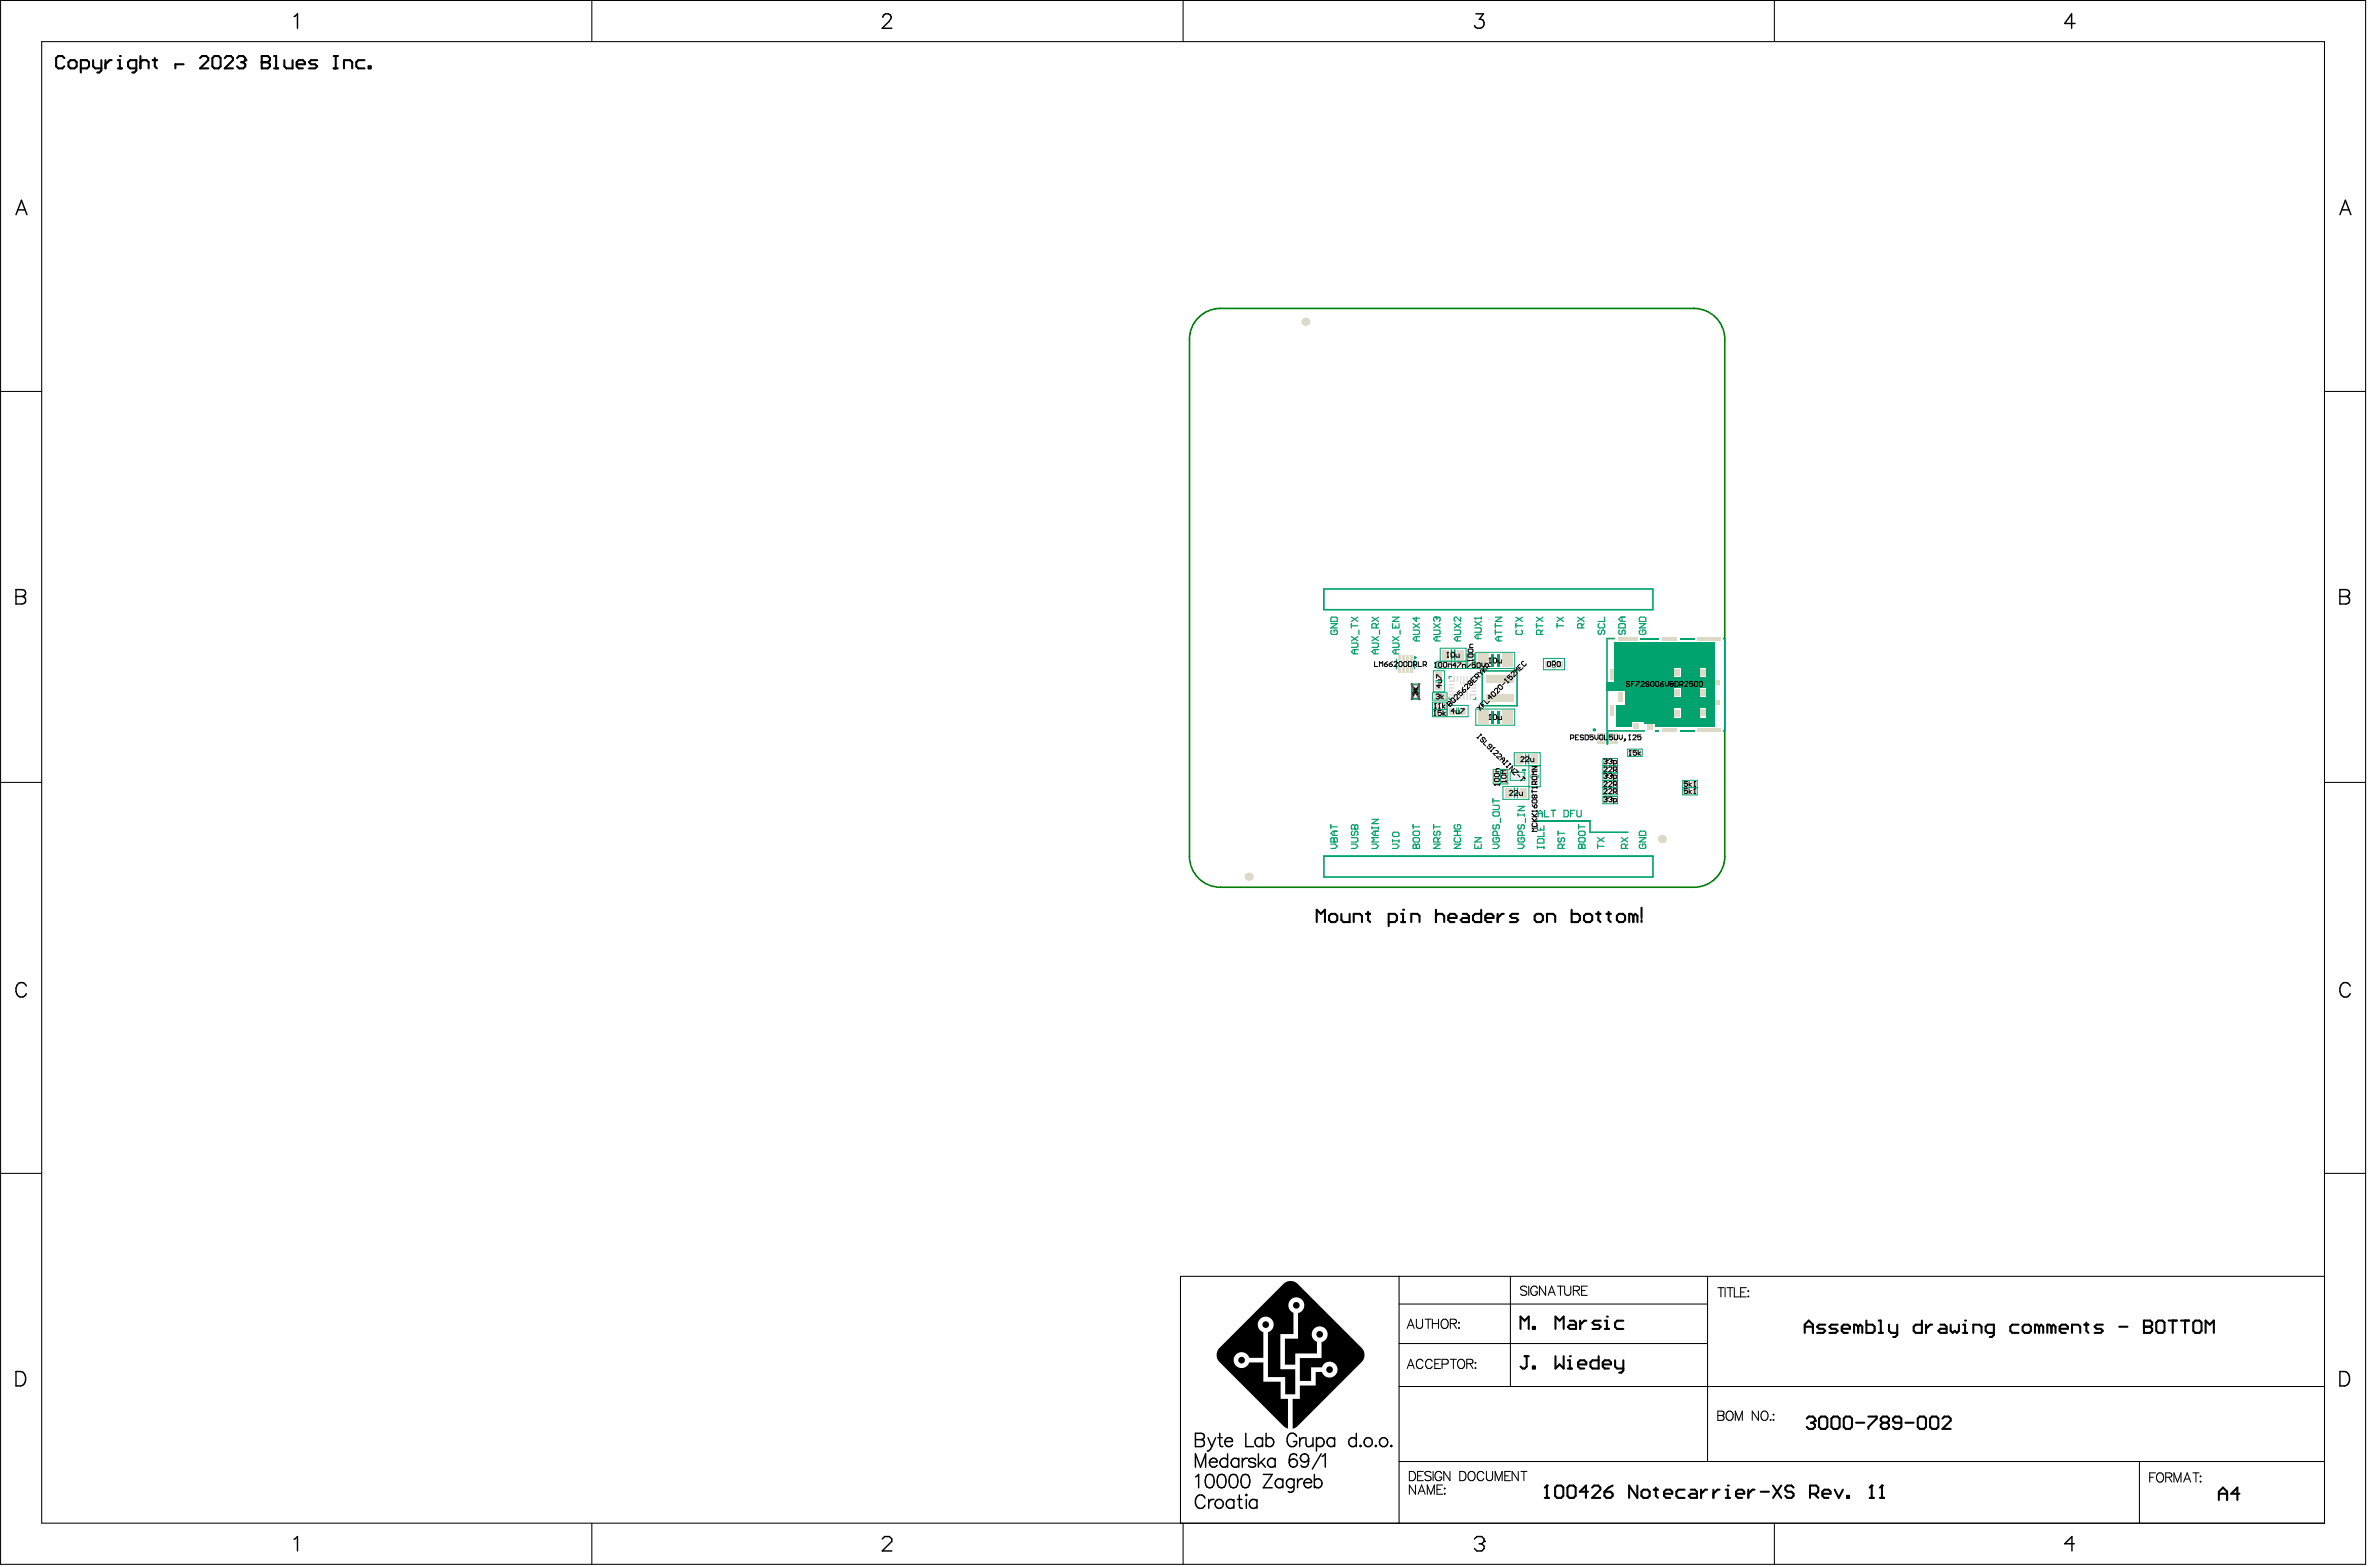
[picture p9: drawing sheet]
<svg xmlns="http://www.w3.org/2000/svg" width="487mm" height="322mm" viewBox="0 0 487 322" stroke-linecap="round" stroke-linejoin="round" font-family="sans-serif">
<path d="M246.4 65.3a6.3 6.3 0 0 1 4.5-1.9h97.4a6.3 6.3 0 0 1 6.3 6.3v106.3a6.3 6.3 0 0 1-6.3 6.4h-97.4a6.3 6.3 0 0 1-6.4-6.4v-106.3a6.3 6.3 0 0 1 1.9-4.4z" fill="none" stroke="#008000" stroke-width=".33"/>
<g fill="#000">
<path d="M263.9 263.9a2.07 2.07 0 0 1 2.8-.1l13.2 13.2a2.07 2.07 0 0 1 0 3l-13.1 13.1-1 .6v-6.2h1.4v-2.7h3.3v-2.8h1.3l.6 .8 .9 .4 .7-.2 .5-.3 .5-.9-.1-.8-.6-.8-.7-.3-.8 .1-.6 .4-.4 .7h-2.2v2.7h-2.4v-4.7h4.5v-3.2l.9-.7 .3-.9-.1-.8-.3-.4-.9-.5h-.5l-.7 .3-.4 .4-.3 .7 .2 1 .3 .4 .6 .4v2.4h-4.5v2.3h-2.1v-5.3h2.7v-5.3l.6-.3 .3-.3 .3-1.1a1.63 1.63 0 0 0-1.5-1.5 1.63 1.63 0 0 0-1.7 1.3l.2 1 .3 .5 .5 .3v4.4h-2.7v7.2h3.1v5.2h-2.1v-3.5h-3.5v-9.3l.8-.6 .4-.9-.4-1-.5-.5-.8-.2-.7 .2-.6 .5-.3 .7v.7l.3 .5 .8 .6v5.3h-2.9a1.63 1.63 0 0 0-2-1.1l-.7 .4-.3 .4-.2 .8 .1 .5 .2 .4 .6 .5 .8 .2 .5-.1a1.63 1.63 0 0 0 1-1.1h2.9v4h3.6v3.5h1.5v6.1l-.9-.5-13.2-13.1a2.06 2.06 0 0 1-.1-2.8z"/>
<circle cx="24.6" cy="11.5" r=".21"/>
<circle cx="50.4" cy="12.4" r=".21"/>
<circle cx="53.8" cy="12.8" r=".21"/>
<circle cx="255.3" cy="279.6" r=".68"/>
<circle cx="260.2" cy="272.3" r=".68"/>
<circle cx="266.5" cy="268.3" r=".68"/>
<circle cx="271.3" cy="274.3" r=".68"/>
<circle cx="322.7" cy="278.8" r=".21"/>
<circle cx="330.4" cy="270.6" r=".21"/>
<circle cx="273.3" cy="281.5" r=".68"/>
<circle cx="318" cy="305.3" r=".21"/>
<circle cx="355.2" cy="305.3" r=".21"/>
<circle cx="384.8" cy="305.3" r=".21"/>
<circle cx="386.9" cy="305.3" r=".21"/>
</g>
<g fill="none" stroke="#000" stroke-width=".21">
<path d="M.1 .1h486.2v321.4h-486.2zM121.7 .1v8.5M243.2 .1v8.5M364.8 .1v8.5M.1 80.5h8.5M477.9 80.5h8.4M.1 160.8h8.5M477.9 160.8h8.4M.1 241.2h8.5M477.9 241.2h8.4M287.6 262.3v50.8M287.6 276.2h63.5"/>
<path d="M287.6 268h63.3M289.3 273.1l.7-2 .7 2M289.6 272.4h.9M291.2 271.1v1.4a.64 .64 0 0 0 .6 .6 .64 .64 0 0 0 .7-.6v-1.4M292.6 279.8a.7 .7 0 0 0-.8-.4 .7 .7 0 0 0-.6 .7v.5a.7 .7 0 0 0 .6 .7 .7 .7 0 0 0 .8-.5M293 271.1h1.3M293.6 271.1v2M294.4 279.8a.7 .7 0 0 0-.8-.4 .7 .7 0 0 0-.5 .7v.5a.7 .7 0 0 0 .5 .7 .7 .7 0 0 0 .8-.5M294.5 271.1v2M294.5 272.1h1.2M295.7 271.1v2M296.2 279.4h-1.2v1.9h1.2"/>
<path d="M296.5 271.4a.7 .7 0 0 1 .8-.2 .7 .7 0 0 1 .4 .7v.4a.73 .73 0 0 1-.7 .8 .73 .73 0 0 1-.7-.8zM298.2 272.1l1.1-.1 .1-.3-.1-.4-.3-.2h-.8v2M298.2 279.4h1.2M298.8 272.1l.6 1M298.8 279.4v1.9M300 271.8v.2zM300 272.9v.2zM300 279.5a.91 .91 0 0 1 1.1 .4 .91 .91 0 0 1-.2 1.1 .7 .7 0 0 1-.8 .3 .7 .7 0 0 1-.4-.7v-.5zM310.5 262.3v22.7M313.9 264.6a.72 .72 0 0 0-.7-.3 .72 .72 0 0 0-.6 .5l.2 .3 .9 .3 .2 .6a.84 .84 0 0 1-1.3 0M314.3 264.4v1.9M316.1 264.8a.7 .7 0 0 0-.8-.5 .7 .7 0 0 0-.6 .8v.4a.68 .68 0 0 0 .7 .8 .68 .68 0 0 0 .7-.8h-.5"/>
<path d="M317.8 264.4v1.9l-1.3-1.9v1.9M318.3 266.3l.7-1.9 .7 1.9M318.6 265.6h.9M320.2 264.4h1.2M320.8 264.4v1.9M321.7 264.4v1.3a.64 .64 0 0 0 .6 .6 .64 .64 0 0 0 .6-.6v-1.3M323.5 265.3l1.1-.1 .1-.3-.1-.4-.3-.1h-.8v1.9M324.1 265.3l.6 1M325.2 265.3h.7M326.3 264.4h-1.1v1.9h1.1M351.1 262.3v38.1M353.2 264.7h1.2"/>
<path d="M353.8 264.7v1.9M354.7 264.7v1.9M355.1 264.7h1.2M355.7 264.7v1.9M356.6 264.7v1.9h1M357.9 265.6h.7M359 264.7h-1.1v1.9h1.1M359.3 265.4h.2zM359.4 266.4v.2zM477.9 262.3h-235.2v50.8h235.2v-304.5h-469.3v304.5h469.3M287.6 285h190.3M289.3 281.3l.7-1.9 .7 1.9"/>
<path d="M289.6 280.7h.9M295 280.3h.7M296.5 280.4h.8a.5 .5 0 0 0 .5-.5 .5 .5 0 0 0-.5-.5h-.8v1.9M301.6 280.3l1-.1 .2-.3-.1-.3-.3-.2h-.8v1.9M302.2 280.3l.6 1M303.3 280v.2zM303.3 281.1v.2zM353.2 290h.8l.3 .2 .1 .4-.4 .4a.5 .5 0 0 1 .5 .4 .5 .5 0 0 1-.5 .5h-.8zM353.2 291h.8M355.2 290.1a.91 .91 0 0 1 1.1 .4 .91 .91 0 0 1-.2 1.2 .7 .7 0 0 1-.8 .2 .7 .7 0 0 1-.4-.7l.1-.7zM356.8 291.9v-1.9l.7 1.9 .7-1.9v1.9M361.5 290v1.9l-1.3-1.9v1.9"/>
<path d="M362.4 290.1a.91 .91 0 0 1 1.1 .4 .91 .91 0 0 1-.2 1.2 .7 .7 0 0 1-.8 .2 .7 .7 0 0 1-.5-.7v-.4zM364 291.8v.1zM364.6 290.7v.2zM364.6 291.8v.1zM121.7 313.1v8.4M243.2 313.1v8.4M287.6 300.4h190.3M289.7 302.4h.7a1.02 1.02 0 0 1 .6 1 1.02 1.02 0 0 1-.6 .9h-.7zM291 305.2v1.9l-1.3-1.9v1.9M291.4 303.3h.8M291.5 307.1l.8-1.9 .7 1.9M291.8 306.5h.9"/>
<path d="M292.6 302.4h-1.2v1.9h1.2M293.4 307.1v-1.9l.8 1.9 .7-1.9v1.9M294.2 302.7a.72 .72 0 0 0-.7-.3 .72 .72 0 0 0-.6 .5l.2 .3 .9 .3 .2 .6a.83 .83 0 0 1-1.3 0M294.6 302.4v1.9M295.4 306.1h.8M296.4 302.9a.7 .7 0 0 0-.8-.5 .7 .7 0 0 0-.6 .8v.4a.68 .68 0 0 0 .7 .8 .68 .68 0 0 0 .7-.8h-.5M296.6 305.2h-1.2v1.9h1.2M297 305.9v.1zM297 307v.1zM298.1 302.4v1.9l-1.3-1.9v1.9M300.1 302.4h.6a1.02 1.02 0 0 1 .7 1 1.02 1.02 0 0 1-.7 .9h-.6zM302 302.7a.7 .7 0 0 1 .8-.2 .7 .7 0 0 1 .5 .7v.4a.73 .73 0 0 1-.8 .8 .73 .73 0 0 1-.7-.8z"/>
<path d="M305.1 302.9a.7 .7 0 0 0-.8-.5 .7 .7 0 0 0-.6 .8v.4a.7 .7 0 0 0 .6 .7 .7 .7 0 0 0 .8-.4M305.6 302.4v1.4a.64 .64 0 0 0 .6 .5 .64 .64 0 0 0 .7-.5v-1.4M307.4 304.3v-1.9l.7 1.9 .7-1.9v1.9M309.4 303.3h.7M310.6 302.4h-1.2v1.9h1.2M312.1 302.4v1.9l-1.2-1.9v1.9M312.7 302.4h1.2M313.3 302.4v1.9M364.8 313.1v8.4M439.8 300.4v12.7M442 303.6h.7M443.1 302.7h-1.1v1.9"/>
<path d="M443.7 302.8a.91 .91 0 0 1 1.1 .4 .91 .91 0 0 1-.2 1.2 .7 .7 0 0 1-.8 .2 .7 .7 0 0 1-.4-.7v-.7zM445.2 303.6l1.1-.1 .2-.2-.1-.4-.3-.2h-.9v1.9M445.9 303.6l.6 1M446.9 304.6v-1.9l.8 1.9 .7-1.9v1.9M448.9 304.6l.8-1.9 .7 1.9M449.2 304h.9M450.8 302.7h1.3M451.5 302.7v1.9M452.3 303.5h.2zM452.4 304.5v.1z"/>
</g>
<g fill="none" stroke="#000" stroke-width=".3">
<path d="M60.5 3.4l.7-.6v3M181.5 3.6a.74 .74 0 0 1 .6-.8h.5a.72 .72 0 0 1 .5 1.2l-1.7 1.8h1.9M303.4 2.8h1.6l-.9 1.2a.95 .95 0 0 1 1 1.1 .95 .95 0 0 1-1.3 .7l-.4-.1-.3-.5M426.6 4.8h-2.1l1.4-2v3M3.3 44.1l1.1-2.9 1.1 2.9M3.7 43.1h1.4M481.1 44.1l1.1-2.9 1.1 2.9M481.5 43.1h1.4M3.3 121.2h1.3l.4 .1a.68 .68 0 0 1 0 1.2l-.4 .1a.78 .78 0 0 1 .7 .8 .78 .78 0 0 1-.7 .7h-1.3zM3.3 122.6h1.3M481.1 121.2h1.2l.4 .1a.68 .68 0 0 1 0 1.2l-.4 .1a.78 .78 0 0 1 .8 .8 .78 .78 0 0 1-.8 .7h-1.2zM481.1 122.6h1.2"/>
<path d="M5.4 202.7a1.09 1.09 0 0 0-1.2-.7 1.09 1.09 0 0 0-.9 1.1 1.3 1.3 0 0 0 .3 1.4 1.3 1.3 0 0 0 1.4 .3l.4-.6M483.2 202.7a1.09 1.09 0 0 0-1.3-.7 1.09 1.09 0 0 0-.8 1.1 1.3 1.3 0 0 0 .2 1.4 1.3 1.3 0 0 0 1.4 .3l.5-.6M3.3 281.9h1a1.58 1.58 0 0 1 1 1.5 1.58 1.58 0 0 1-1 1.5h-1zM245.8 294.6l1.5 .1a.64 .64 0 0 1 0 1.1l-.4 .1a.72 .72 0 0 1 .7 .7 .72 .72 0 0 1-.7 .7h-1.1zM245.8 295.9h1.1M248.3 295.5l.8 1.8M249 299.9a.73 .73 0 0 1 .8-.1 .73 .73 0 0 1 .4 .7h-1.6zM249.1 297.3a1.06 1.06 0 0 1-.9 1M249.9 295.5l-.8 1.8M250.4 295.5h.9M250.8 294.6v2.2l.1 .4 .5 .1M251.8 296.3a.86 .86 0 0 0 .5 1 .86 .86 0 0 0 1.1-.3"/>
<path d="M252.2 295.6a.72 .72 0 0 1 .8 0 .72 .72 0 0 1 .4 .7h-1.6zM252.4 298.8v2.8M254.7 299.7v1.9M255.4 299.7v1.9M256.1 294.6v2.7h1.6M256.5 299.7a.88 .88 0 0 0-1.1 .8M258.7 298.8v2.8M259.6 295.9a.88 .88 0 0 0-1.3-.1 .88 .88 0 0 0 0 1.3 .88 .88 0 0 0 1.3-.1M259.6 295.5v1.8M260 299.7l-1.3 1.3M260.3 295.9a.88 .88 0 0 1 1.3-.1 .88 .88 0 0 1 0 1.3 .88 .88 0 0 1-1.3-.1M260.3 294.6v2.7"/>
<path d="M262.2 299.7v1.9M266.6 295.3a1.01 1.01 0 0 0-1.2-.7 1.01 1.01 0 0 0-.8 1 1.2 1.2 0 0 0 .3 1.4 1.2 1.2 0 0 0 1.3 .2l.4-.5v-.4h-.7M266.6 299.2a.81 .81 0 0 0-1.2-.2l-.2 .3-.2 1.4M267.2 295.5v1.8M268.2 295.5a.88 .88 0 0 0-1 .8M268.5 295.5l.1 1.7 .7 .1 .6-.5M269 299.7a1.39 1.39 0 0 1-.7 1.9l-.7-.2-.1-.2M269.9 295.5v1.8M270.7 295.9a.88 .88 0 0 1 1.2-.1 .88 .88 0 0 1 0 1.3 .88 .88 0 0 1-1.2-.1M270.7 295.5v2.8M271.6 298.8l-1.8 3.2M271.8 299.3l.7-.5v2.8"/>
<path d="M274.4 295.9a.88 .88 0 0 0-1.3-.1 .88 .88 0 0 0 0 1.3 .88 .88 0 0 0 1.3-.1M274.4 295.5v1.8M278.8 295.9a.88 .88 0 0 0-1.3-.1 .88 .88 0 0 0 0 1.3 .88 .88 0 0 0 1.3-.1M278.8 294.6v2.7M279.7 297.1l.1 .1-.1 .1-.1-.1zM282.9 297.1l.1 .1-.1 .1-.2-.1zM286 297.1l.2 .1-.2 .1-.1-.1zM481.1 281.9h.9a1.58 1.58 0 0 1 1.1 1.5 1.58 1.58 0 0 1-1.1 1.5h-.9zM60.5 316.4l.7-.6v3M181.4 316.3l.5-.5h1l.4 .5v.5l-1.9 2h1.9M245.8 301.6v-2.8l1 2.8 1.1-2.8v2.8M245.8 303.6l.6-.5v2.7"/>
<path d="M247.7 307.9a1.01 1.01 0 0 0-1.1-.6 1.01 1.01 0 0 0-.8 1 1.2 1.2 0 0 0 .2 1.3 1.2 1.2 0 0 0 1.3 .3l.4-.5M248.2 303.2a.89 .89 0 0 1 1.3 .4 2.27 2.27 0 0 1-.3 2.1 .89 .89 0 0 1-1.3-.4 2.27 2.27 0 0 1 .3-2.1zM248.5 308.2v1.8M248.6 300.5a.86 .86 0 0 0 .6 1 .86 .86 0 0 0 1-.3M249.5 308.2a.88 .88 0 0 0-1 .8M250.6 303.2a.89 .89 0 0 1 1.3 .4 2.27 2.27 0 0 1-.2 2.1 .89 .89 0 0 1-1.3-.4 2.27 2.27 0 0 1 .2-2.1zM252.4 300.1a.88 .88 0 0 0-1.3-.1 .88 .88 0 0 0 0 1.3 .88 .88 0 0 0 1.3-.1M253.1 303.2a.89 .89 0 0 1 1.3 .4 2.27 2.27 0 0 1-.3 2.1 .89 .89 0 0 1-1.3-.4 2.27 2.27 0 0 1 .3-2.1zM253.7 308.6a.88 .88 0 0 0-1.3-.1 .88 .88 0 0 0 0 1.3 .88 .88 0 0 0 1.3-.2M253.7 308.2v1.8M254.4 308.2h.9M254.7 300.1a.88 .88 0 0 0-1.3-.1 .88 .88 0 0 0 0 1.3 .88 .88 0 0 0 1.3-.1"/>
<path d="M254.8 307.3v2.2l.1 .4 .5 .1M255.5 303.2a.89 .89 0 0 1 1.3 .4 2.27 2.27 0 0 1-.2 2.1 .89 .89 0 0 1-1.4-.4 2.27 2.27 0 0 1 .3-2.1zM256.2 307.2l.2 .1-.2 .1-.1-.1zM256.2 308.2v1.8M258.1 300.1a.83 .83 0 0 0-1.4 0l.4 .4 .9 .3 .1 .4a.83 .83 0 0 1-1.4 0M258.4 308.6a.88 .88 0 0 0-1.3-.1 .88 .88 0 0 0 0 1.3 .88 .88 0 0 0 1.3-.2M258.4 308.2v1.8M259.2 300.5l1 1.1M259.7 303.1h1.9l-1.9 2.7h1.9M262.2 300.1a.88 .88 0 0 0-1.3-.1 .88 .88 0 0 0 0 1.3 .88 .88 0 0 0 1.3-.1M263.7 304.4a.88 .88 0 0 0-1.3-.2 .88 .88 0 0 0 0 1.3 .88 .88 0 0 0 1.3-.1M263.7 304v1.8"/>
<path d="M266 304.4a.88 .88 0 0 0-1.3-.2 .88 .88 0 0 0 0 1.3 .88 .88 0 0 0 1.3-.1M266 304v2.1a.72 .72 0 0 1-.4 .6 .72 .72 0 0 1-.7-.1M266.8 304v1.8M267.8 304a.88 .88 0 0 0-1 .8M268.1 304.8a.86 .86 0 0 0 .5 .9 .86 .86 0 0 0 1-.3M268.5 304.1a.72 .72 0 0 1 .8-.1 .72 .72 0 0 1 .3 .8h-1.5zM270.2 304.4a.88 .88 0 0 1 1.3-.2 .88 .88 0 0 1 0 1.3 .88 .88 0 0 1-1.3-.1M270.2 303.1v2.7M303.1 316.3l.5-.5h1l.5 .5v.5M304.1 317.3h.5M304.6 317.3l.5 .5v.5l-.5 .5h-1l-.5-.5M305.1 316.8h.1"/>
<path d="M305.1 316.8l-.5 .5M426.5 317.3h-2l1.5-1.5v3"/>
<circle cx="268.2" cy="299.7" r=".85"/>
<circle cx="281.2" cy="296.4" r=".91"/>
<circle cx="284.4" cy="296.4" r=".91"/>
<circle cx="250.6" cy="309.1" r=".91"/>
<circle cx="265.9" cy="300.7" r=".85"/>
</g>
<g fill="none" stroke="#000" stroke-width=".42">
<path d="M13.2 11.9l-.4-.4h-.8l-.5 .4v1.7l.5 .5h.8l.4-.5M14.5 12.4h.8l.5 .4v.8l-.5 .5h-.8l-.4-.5v-.8zM16.6 14.1h1.3l.4-.5v-.8l-.4-.4h-1.3v2.5M19.1 12.4v1.2l.5 .5h1.2M20.8 12.4v2.1l-.4 .4h-.4M21.7 12.4v1.7M23 12.4h-.5l-.8 .8M24.2 14.1h.9M24.2 12.4h.4v1.7M28 14.1h-1.2l-.5-.5v-.8l.5-.4h1.2v2.1l-.4 .4h-.4M28.9 12.8l.4-.4h.8l.5 .4v1.3M28.9 11.5v2.6"/>
<path d="M31.4 12.4h.9M31.8 11.9v1.7l.5 .5M37.7 13.2h-1.6v.9M41.1 11.9l.4-.4h.9l.4 .4v.5l-1.7 1.7h1.7M44.1 11.5h.8l.5 .4v1.7l-.5 .5h-.8l-.4-.5v-1.7zM46.2 11.9l.4-.4h.9l.4 .4v.5l-1.7 1.7h1.7M48.7 11.9l.5-.4h.8l.4 .4v.5l-.4 .4M49.6 12.8h.4M50 12.8l.4 .4v.4l-.4 .5h-.8l-.5-.5M53.8 11.5h1.3l.4 .4v.5l-.4 .4 .4 .4v.4l-.4 .5h-1.3zM53.8 12.8h1.3M56.3 11.5h.5v2.6"/>
<path d="M56.3 14.1h.9M58.5 12.4v1.2l.4 .5h1.2v-1.7M61 13.2h1.7v-.4l-.4-.4h-.9l-.4 .4v.8l.4 .5h.9M65.2 12.4h-1.2l-.5 .4 .5 .4h.8l.4 .4-.4 .5h-1.3M68.6 11.5h.8M68.6 14.1h.8M69 11.5v2.6M70.7 14.1v-1.7h1.3l.4 .4v1.3M74.9 12.4h-1.2l-.4 .4v.8l.4 .5h1.2M75.8 13.6h.4v.5h-.4zM312.6 273.2v-2.6l.8 .9 .9-.9v2.6M313.4 278.8h.9"/>
<path d="M313.9 278.8v2.1l-.5 .4h-.4l-.4-.4M315.1 272.7h.5v.5h-.5zM319.8 273.2v-2.6l.8 .9 .9-.9v2.6M319.8 278.8v2.5l.8-.9 .9 .9v-2.5M322.3 279.6h.4v1.7M322.7 271.5h.9l.4 .4v1.3h-1.3l-.4-.5 .4-.4h1.3M324.9 271.5v1.7M326.1 271.5h-.4l-.8 .8M328.7 278.8v2.5h-1.3l-.4-.4v-.9l.4-.4h1.3M329.1 271.5h-1.3l-.4 .4 .4 .4h.9l.4 .4-.4 .5h-1.3M329.9 273.2h.9M329.9 271.5h.5v1.7"/>
<path d="M332 279.6v1.3l.5 .4h1.2M333.7 271.5h-1.2l-.5 .4v.8l.5 .5h1.2M333.7 279.6v2.1l-.4 .4h-.4M315.1 280.9h.5v.4h-.5zM322.3 281.3h.9M324.4 280.4h1.7v-.4l-.4-.4h-.8l-.5 .4v.9l.5 .4h.8M329.5 280.4h1.7v-.4l-.4-.4h-.9l-.4 .4v.9l.4 .4h.9M317.6 307.9h.8M317.6 305.8l.4-.5v2.6M320.1 305.3h.9l.4 .5v1.7l-.4 .4h-.9l-.4-.4v-1.7zM322.7 305.3h.8l.4 .5v1.7l-.4 .4h-.8l-.5-.4v-1.7zM326.5 306.6h-1.7l1.2-1.3v2.6"/>
<path d="M327.3 305.8l.4-.5h.9l.4 .5v.4l-1.7 1.7h1.7M329.9 306.6h1.2l.4 .4v.5l-.4 .4h-.8l-.4-.4zM331.5 305.3l-.8 .5-.8 .8M336.6 305.3v2.6l-1.7-2.6v2.6M337.9 306.2h.8l.5 .4v.9l-.5 .4h-.8l-.4-.4v-.9zM340 306.2h.8M340.4 305.8v1.7l.4 .4M342.1 307h1.7v-.4l-.4-.4h-.9l-.4 .4v.9l.4 .4h.9M346.3 306.2h-1.2l-.5 .4v.9l.5 .4h1.2M347.6 306.2h.9l.4 .4v1.3h-1.3l-.4-.4 .4-.5h1.3M349.7 306.2v1.7M351 306.2h-.4l-.9 .8"/>
<path d="M352.3 306.2v1.7M353.5 306.2h-.4l-.8 .8M354.8 307.9h.8M354.8 306.2h.4v1.7M356.9 307h1.7v-.4l-.4-.4h-.9l-.4 .4v.9l.4 .4h.9M359.4 306.2v1.7M360.7 306.2h-.4l-.9 .8M362 306.6h1.7M364.5 305.3l1.7 2.6M366.2 305.3l-1.7 2.6M368.7 305.8l-.4-.5h-.8l-.5 .5v.4l.5 .4h.8l.4 .4v.5l-.4 .4h-.8l-.5-.4M372.1 307h1.3l.4-.4v-.8l-.4-.5h-1.3v2.6"/>
<path d="M373 307l.8 .9M374.7 307h1.6v-.4l-.4-.4h-.8l-.4 .4v.9l.4 .4h.8M377.2 306.2l.8 1.7 .9-1.7M379.7 307.5h.5v.4h-.5zM384.4 307.9h.8M384.4 305.8l.4-.5v2.6M386.5 307.9h.8M386.5 305.8l.4-.5v2.6M456.2 308.3v-1.7l.8-.8 .9 .8v1.7M456.2 307h1.7M460.4 307h-1.7l1.3-1.2v2.5"/>
</g>
<g fill="#dcd9c7">
<path d="M352.7 143.9h.9v1h-.9z" fill-rule="evenodd"/>
<path d="M352.7 139.9h.9v.9h-.9z" fill-rule="evenodd"/>
<path d="M347.9 160.7h.7v.9h-.7z" fill-rule="evenodd"/>
<path d="M346.2 160.7h.8v.9h-.8z" fill-rule="evenodd"/>
<path d="M336.6 154.3h.7v.9h-.7z" fill-rule="evenodd"/>
<path d="M334.9 154.3h.8v.9h-.8z" fill-rule="evenodd"/>
<path d="M331.5 164h.8v.9h-.8z" fill-rule="evenodd"/>
<path d="M331.5 160.7h.8v.9h-.8z" fill-rule="evenodd"/>
<path d="M331.5 157.7h.8v.9h-.8z" fill-rule="evenodd"/>
<path d="M331.5 156.2h.8v.9h-.8z" fill-rule="evenodd"/>
<path d="M331 151.5h1.6v.4h-1.6z" fill-rule="evenodd"/>
<path d="M331 150.7h1.6v.4h-1.6z" fill-rule="evenodd"/>
<path d="M328.3 151.5h1.6v.4h-1.6z" fill-rule="evenodd"/>
<path d="M328.3 150.7h1.6v.4h-1.6z" fill-rule="evenodd"/>
<path d="M317.7 135.9h1.2v1.2h-1.2z" fill-rule="evenodd"/>
<path d="M314.9 160.2h1.2v1.1h-1.2z" fill-rule="evenodd"/>
<path d="M314.9 157.8h1.2v1.1h-1.2z" fill-rule="evenodd"/>
</g>
<path d="M311 159.9h.1M311.7 159.9h.1M312.3 159.9h.1M313 159.9h.1" fill="none" stroke="#dcd9c7" stroke-width=".27"/>
<g fill="#dcd9c7">
<path d="M308.8 160.1h.9v.7h-.9z" fill-rule="evenodd"/>
<path d="M307.3 160.1h.9v.7h-.9z" fill-rule="evenodd"/>
<path d="M302.2 142.7h.2v1.1l-.2-.1z" fill-rule="evenodd"/>
<path d="M302.2 142.7h1.2l.1 .2h-1.3z" fill-rule="evenodd"/>
<path d="M302.6 140.6h.8l.1 .2-.9 .1z" fill-rule="evenodd"/>
<path d="M302.6 141.3h.8l.1 .2h-.9z" fill-rule="evenodd"/>
<path d="M302.5 142h.9l.1 .2h-.9z" fill-rule="evenodd"/>
<path d="M302.2 139.9h1.2l.1 .2h-1.3z" fill-rule="evenodd"/>
<path d="M302 136.4h.9v.7h-.9z" fill-rule="evenodd"/>
<path d="M302 134.7h.9v.8h-.9z" fill-rule="evenodd"/>
<path d="M297.9 142.7h1.1l.1 .2h-1.2z" fill-rule="evenodd"/>
<path d="M298.9 142.7h.2l-.1 1.1-.2-.1z" fill-rule="evenodd"/>
<path d="M299.5 142.9h.2v.9l-.2-.1z" fill-rule="evenodd"/>
<path d="M297.9 139.9h1.1l.1 .2h-1.2z" fill-rule="evenodd"/>
<path d="M297.9 142h.9v.2h-.9z" fill-rule="evenodd"/>
<path d="M297.9 141.3h.9v.2h-.9z" fill-rule="evenodd"/>
<path d="M297.9 140.6h.9v.2l-.9 .1z" fill-rule="evenodd"/>
<path d="M297.4 136.2h.7v.9h-.7z" fill-rule="evenodd"/>
<path d="M298.7 136.2h.8v.9h-.8z" fill-rule="evenodd"/>
<path d="M294.8 146.1h.7v.9h-.7z" fill-rule="evenodd"/>
<path d="M294.8 144.6h.7v.9h-.7z" fill-rule="evenodd"/>
<path d="M294.8 142.7h.7v.9h-.7z" fill-rule="evenodd"/>
<path d="M295.2 140.7h1.3v1.1h-1.3z" fill-rule="evenodd"/>
<path d="M295.7 136.2h.8v.9h-.8z" fill-rule="evenodd"/>
</g>
<path d="M290.6 142.6h.9v.8h-.9zM290.6 140.9h.9v.8h-.9z" fill="none" stroke="#dcd9c7" stroke-width=".21"/>
<g fill="#dcd9c7">
<path d="M288.3 137.2h.4v1h-.4z" fill-rule="evenodd"/>
<path d="M289.1 137.2h.5v1h-.5z" fill-rule="evenodd"/>
<path d="M287.5 137.2h.4v1h-.4z" fill-rule="evenodd"/>
<path d="M347.9 162.2h.7v.9h-.7z" fill-rule="evenodd"/>
<path d="M349.6 145.7h1v1.4h-1z" fill-rule="evenodd"/>
<path d="M349.6 141.7h1v1.4h-1z" fill-rule="evenodd"/>
<path d="M349.6 137.6h1v1.4h-1z" fill-rule="evenodd"/>
<path d="M346.2 162.2h.8v.9h-.8z" fill-rule="evenodd"/>
<path d="M338.7 148.9h1.1v1.1h-1.1z" fill-rule="evenodd"/>
<path d="M335.7 148.6h1.1v1.2h-1.1z" fill-rule="evenodd"/>
<path d="M331.5 162.2h.8v.9h-.8z" fill-rule="evenodd"/>
<path d="M331 152.4h1.6v.4h-1.6z" fill-rule="evenodd"/>
<path d="M331.5 159.2h.8v.9h-.8z" fill-rule="evenodd"/>
<path d="M331 144.9h.8v2.3h-.8z" fill-rule="evenodd"/>
<path d="M332.7 142.3h1v1.9h-1z" fill-rule="evenodd"/>
<path d="M331 137.6h.8v2.2h-.8z" fill-rule="evenodd"/>
<path d="M328.3 152.4h1.6v.4h-1.6z" fill-rule="evenodd"/>
<path d="M314.9 155.1h1.4v1.9h-1.4z" fill-rule="evenodd"/>
</g>
<path d="M311 159.2h.1M311.7 159.2h.1M312.3 159.2h.1M313 159.2h.1" fill="none" stroke="#dcd9c7" stroke-width=".27"/>
<g fill="#dcd9c7">
<path d="M311.7 155.1h1.4v1.9h-1.4z" fill-rule="evenodd"/>
<path d="M308.8 158.4h.9v.8h-.9z" fill-rule="evenodd"/>
<path d="M307.3 158.4h.9v.8h-.9z" fill-rule="evenodd"/>
<path d="M300.8 139.1h.3l-.1 1.5h-.2z" fill-rule="evenodd"/>
<path d="M301.5 139.1h.2v1.5h-.2z" fill-rule="evenodd"/>
<path d="M301.5 142.2h.2v1.6l-.2-.1z" fill-rule="evenodd"/>
<path d="M300.8 142.2h.3l-.1 1.6-.2-.1z" fill-rule="evenodd"/>
<path d="M302.2 139l.2 .1v1h-.2z" fill-rule="evenodd"/>
<path d="M298.9 139l.2 .1-.1 1h-.2z" fill-rule="evenodd"/>
<path d="M299.5 139.1h.2v.9l-.2-.1z" fill-rule="evenodd"/>
<path d="M297.9 145.5h1.1v1.3h-1.1z" fill-rule="evenodd"/>
<path d="M295.2 138.2h1.3v1.2h-1.3z" fill-rule="evenodd"/>
<path d="M288.3 134.7h.4v1.1h-.4z" fill-rule="evenodd"/>
<path d="M289.1 134.7h.5v1.1h-.5z" fill-rule="evenodd"/>
<path d="M287.5 134.7h.4v1.1h-.4z" fill-rule="evenodd"/>
<path d="M341.7 149.7h3v.7h-3z" fill-rule="evenodd"/>
<path d="M341.7 131.1h3v.6h-3z" fill-rule="evenodd"/>
<path d="M329.8 164h.8v.9h-.8z" fill-rule="evenodd"/>
<path d="M329.8 160.7h.8v.9h-.8z" fill-rule="evenodd"/>
<path d="M329.8 157.7h.8v.9h-.8z" fill-rule="evenodd"/>
<path d="M329.8 156.2h.8v.9h-.8z" fill-rule="evenodd"/>
<path d="M332.7 131.1h3.9v.6h-3.9z" fill-rule="evenodd"/>
<path d="M320.1 135.9h1.2v1.2h-1.2z" fill-rule="evenodd"/>
<path d="M303.8 146h2.2v2.8h-2.2z" fill-rule="evenodd"/>
<path d="M308.8 146h2.2v2.8h-2.2z" fill-rule="evenodd"/>
<path d="M300.2 142.9h.2v.9l-.2-.1z" fill-rule="evenodd"/>
<path d="M305.5 142.7h5.6v1.5h-5.6z" fill-rule="evenodd"/>
<path d="M300.4 136.2h.7v.9h-.7z" fill-rule="evenodd"/>
<path d="M296.5 146.1h.7v.9h-.7z" fill-rule="evenodd"/>
<path d="M296.5 144.6h.7v.9h-.7z" fill-rule="evenodd"/>
<path d="M296.5 142.7h.7v.9h-.7z" fill-rule="evenodd"/>
<path d="M290 137.2h.4v1h-.4z" fill-rule="evenodd"/>
<path d="M344.3 141.7h1.1v1.4h-1.1z" fill-rule="evenodd"/>
<path d="M344.3 137.4h1.1v1.5h-1.1z" fill-rule="evenodd"/>
<path d="M329.8 162.2h.8v.9h-.8z" fill-rule="evenodd"/>
<path d="M329.8 159.2h.8v.9h-.8z" fill-rule="evenodd"/>
<path d="M312.5 162h1.4v1.9h-1.4z" fill-rule="evenodd"/>
<path d="M309.4 162h1.4v1.9h-1.4z" fill-rule="evenodd"/>
<path d="M300.2 139l.2 .1v1.5h-.2z" fill-rule="evenodd"/>
<path d="M308.8 134.4h2.2v2.7h-2.2z" fill-rule="evenodd"/>
<path d="M303.8 134.4h2.2v2.7h-2.2z" fill-rule="evenodd"/>
<path d="M300.3 145.5h1.2v1.3h-1.2z" fill-rule="evenodd"/>
<path d="M305.5 138.7h5.6v1.6h-5.6z" fill-rule="evenodd"/>
<path d="M290 134.7h.4v1.1h-.4z" fill-rule="evenodd"/>
<path d="M344.3 145.9h1.1v1.4h-1.1z" fill-rule="evenodd"/>
<path d="M299.6 133.6h1.4v1.9h-1.4z" fill-rule="evenodd"/>
<path d="M296.5 133.6h1.4v1.9h-1.4z" fill-rule="evenodd"/>
<path d="M348.9 149.7h4.7v.7h-4.7z" fill-rule="evenodd"/>
<path d="M348.9 131.1h4.7v.6h-4.7z" fill-rule="evenodd"/>
</g>
<g fill="#dcd9c7">
<circle cx="341.7" cy="172.5" r=".83"/>
<circle cx="268.4" cy="66.1" r=".83"/>
<circle cx="256.7" cy="180.2" r=".83"/>
</g>
<g fill="#00a36e">
<path d="M313.1 158.7h.4v.4z"/>
<path d="M338 132h2.6v16.6h-2.6z"/>
<path d="M340.4 150.1h.6v.3h-.6z"/>
</g>
<path d="M345.4 150.2h3" fill="none" stroke="#00a36e" stroke-width=".33"/>
<g fill="#00a36e">
<path d="M340.3 143.4h12.2v2.1h-12.2z"/>
<path d="M340.3 139.3h12.2v2.1h-12.2z"/>
</g>
<path d="M345.4 131.2h3" fill="none" stroke="#00a36e" stroke-width=".33"/>
<g fill="#00a36e">
<path d="M330.2 140.2h3.8v1.8h-3.8z"/>
<path d="M340.3 147.6h12.2v1.8h-12.2z"/>
<path d="M326.7 168.5h.3v2.4h7.8v.3h-8.1z"/>
<path d="M354.2 131.1h.6v19.3h-.6v-.3h.2v-18.7h-.2z"/>
<path d="M340.2 132h12.3v5.2h-12.3z"/>
<path d="M340.3 132h3.7v17.4h-3.7z"/>
<path d="M345.6 132h3.8v17.4h-3.8z"/>
<path d="M350.9 132h1.6v17.4h-1.6z"/>
<path d="M332.2 144.9h3.3v4.5h-3.3z"/>
<path d="M332 132h2.5v10h-2.5z"/>
<path d="M334 132h4.3v16.3h-4.3z"/>
<path d="M330.2 131.1h1.8v.3h-1.5v18.7h7.7v.3h-8z"/>
</g>
<path d="M272.2 121.1h67.5l.1 4.2h-67.6zM298.4 133.6v2M299.1 133.6v2M304.7 137.9h7.2v7.2h-7.2zM337.2 131.2h3.8M272.2 176h67.6v4.2l-67.6 .1zM315.9 168.7h11.1" fill="none" stroke="#00a36e" stroke-width=".33"/>
<g fill="none" stroke="#00a36e" stroke-width=".21">
<path d="M294.7 137.9h2.3v4.3h-2.3zM295.2 139.9h1.3M296.1 135.9v-2.7h5.3v4.2h-6v-1.5h6M298.4 139.1h-.5v.4M298.4 135.9v1.5M301.7 134.4h1.5v3h-1.5zM302.9 139.1h.5v.4M303.4 134.1h8v3.3h-8zM317.3 135.3h4.3v2.4h-4.3zM319.2 137.2h.5M319.2 135.7h.5M290.2 143.6l1.6 .1h-1.5z"/>
<path d="M290.2 140.6l1.6 .1h-1.5zM290.2 140.6l.1 .1v3zM291.7 140.6l.1 .1v3zM294.5 142.4h3v1.5h-3zM294.5 145.8h3M295.2 140.2h1.3M297.5 145h4.3v2.3h-7.3v-3h3v3M297.9 143.3v.4h.5M299.5 145.5v1.3M299.8 145.5v1.3M303.4 143.3v.4h-.5M303.4 145.7h8v3.4h-8z"/>
<path d="M307 158.1h3v3h-3zM308.5 158.1v3M310.5 158.7h3v1.7h-3zM314.3 157.4v6.9h-5.3v-2.7h5.3M314.7 159.3v.5M316.2 159.3v.5M316.6 157.4h-5.3v-2.7h5.3v7h-2.3M329.5 157.4h3M329.5 158.9h3M329.5 155.9h3v7.5h-3zM334.6 154h3v1.5h-3zM329.5 161.9h3"/>
<path d="M329.5 160.4h3M329.5 163.7h3v1.5h-3zM345.9 161.9h3M345.9 160.4h3v3h-3z"/>
</g>
<path d="M287.1 135.5v2M290.8 135.7v1.8M313.6 155.1v2M314.3 155.1v2M311.3 162v2M312 162v2" fill="none" stroke="#00a36e" stroke-width=".25"/>
<path d="M330.5 150.6v2.3" fill="none" stroke="#00a36e" stroke-width=".5"/>
<g fill="#00a36e">
<path d="M313 158.1h.6v.4h-.6z" fill-rule="evenodd"/>
<path d="M307.7 146.1h.5v2.6h-.5z" fill-rule="evenodd"/>
<path d="M307.7 134.4h.5v2.7h-.5z" fill-rule="evenodd"/>
<path d="M306.6 146.1h.5v2.6h-.5z" fill-rule="evenodd"/>
<path d="M306.6 134.4h.5v2.7h-.5z" fill-rule="evenodd"/>
</g>
<g fill="none" stroke="#00a36e" stroke-width=".25">
<path d="M273.6 128.2h1.3l-1.3 .9h1.3M273.8 129.5l-.2 .2v.5l.2 .2h.9l.2-.2v-.5l-.2-.2h-.4v.5M273.8 126.8h.9l.2 .3v.6h-1.3v-.6zM277.8 128.6h1.4M277.8 132.2h1.1l.3 .2v.4l-.3 .3h-1.1M277.8 128.2v.9M277.8 130.8l1.4 .9M277.8 126.8l1.4 .9M278.5 133.5v.9M279.2 133.5h-.9l-.5 .5 .5 .4h.9M279.2 130.8l-1.4 .9M279.2 126.8l-1.4 .9"/>
<path d="M279.4 129.5v.9M282.1 132.2h1.1l.2 .2v.4l-.2 .3h-1.1M282.1 130.8l1.3 .9M282.1 126.8l1.3 .9M282.7 133.5v.9M282.9 129.1v-.7l-.2-.2h-.4l-.2 .2v.7h1.3M283.4 133.5h-.9l-.4 .5 .4 .4h.9M283.4 130.8l-1.3 .9M283.4 128.2l-.5 .4M283.4 126.8l-1.3 .9M283.6 129.5v.9M286.3 128.2v.9h1.3v-.9"/>
<path d="M286.3 126.8h1.3l-1.3 .9h1.3M286.3 132.2h1.1l.2 .2v.4l-.2 .3h-1.1M286.3 130.8l1.3 .9M286.9 128.6v.5M286.9 133.5v.9M287.6 133.5h-.9l-.4 .5 .4 .4h.9M287.6 130.8l-1.3 .9M287.8 129.5v.9M290.5 129.5h1.1l.2 .2v.5l-.2 .2h-1.1M290.5 128.2l1.3 .9M291.2 126.8v.9l-.7-.6h1.3M291.2 130.8v.9"/>
<path d="M291.8 130.8h-.8l-.5 .5 .5 .4h.8M291.8 128.2l-1.3 .9M294.7 129.5h1.1l.3 .2v.5l-.3 .2h-1.1M294.7 128.2l1.4 .9M295.2 126.8h.1M295.2 126.8l-.5 .3v.4l.3 .2M295.2 126.8l.2 .3M295.4 127.1l.2-.3 .5 .3v.4l-.3 .2M295.4 127.1v.2M295.4 130.8v.9M296.1 130.8h-.9l-.5 .5 .5 .4h.9M296.1 128.2l-1.4 .9"/>
<path d="M299 129.5h1.1l.2 .2v.5l-.2 .2h-1.1M299 128.2l1.3 .9M299.6 130.8v.9M300.3 130.8h-.9l-.4 .5 .4 .4h.9M300.3 126.8v.9l-.9-.9-.4 .3v.4l.2 .2M300.3 128.2l-1.3 .9M303.2 127.1h.1M303.2 129.1h1.1l.2 .2v.4l-.2 .3h-1.1M303.2 127.1h1.3M303.2 127.7l1.3 .9M303.2 127.1l.2 .2M303.9 130.4v.9"/>
<path d="M304.5 130.4h-.9l-.4 .4 .4 .5h.9M304.5 126.8v.5M304.5 127.7l-1.3 .9M307.4 126.8h1.4l-1.4 .9h1.4M307.4 128.6h1.4M307.4 128.2v.9M307.4 129.5v.9M307.4 130h1.4M308.1 130.8v.9M308.8 130.8h-.9l-.5 .5 .5 .4h.9M311.7 128.2v.9M311.7 128.6h1.3"/>
<path d="M311.7 126.8l1.3 .9M311.9 129.5l-.2 .2v.5l.2 .2h.9l.2-.2v-.5l-.2-.2M313 126.8l-1.3 .9M315.9 128.6h1.3M315.9 128.2v.9M315.9 126.8l1.3 .9M316.8 130.4v-.7l-.3-.2h-.4l-.2 .2v.7h1.3M317.2 129.5l-.4 .5M317.2 126.8l-1.3 .9M320.1 128.6h1.3M320.1 128.2v.9M320.1 126.8l1.3 .9"/>
<path d="M321.4 126.8l-1.3 .9M324.3 126.8l1.4 .9M325.2 129.1v-.7l-.2-.2h-.4l-.3 .2v.7h1.4M325.7 128.2l-.5 .4M325.7 126.8l-1.4 .9M328.8 129.5l-.2 .2v.5l.2 .2 .4-.2v-.5l.3-.2 .4 .2v.5l-.2 .2M328.8 128.2l-.2 .2v.4l.2 .3h.9l.2-.3v-.4l-.2-.2M329.9 126.8v.9h-1.3M333 129.5l-.2 .2v.5l.2 .2h.2l.3-.2v-.5l.4-.2 .2 .2v.5l-.2 .2M333 128.2h.9l.2 .2v.7h-1.3v-.7zM333.5 126.8v.9M334.1 126.8h-.9l-.4 .5 .4 .4h.9"/>
<path d="M337 128.2h1.4l-1.4 .9h1.4M337.2 129.5l-.2 .2v.5l.2 .2h.9l.3-.2v-.5l-.3-.2h-.4v.5M337.2 126.8h.9l.3 .3v.6h-1.4v-.6zM273.6 169.5v.9M273.6 173.5h.9l.4 .4-.4 .5h-.9M273.6 170h1.3M273.8 172.2l.5 .2 .4-.2 .2 .2v.7h-1.3v-.7zM274.3 173.1h.1M274.3 170.8v.9M274.3 172.4v.7M274.9 170.8h-.9l-.4 .5 .4 .4h.9M277.8 173.5h.9l.5 .4-.5 .5h-.9"/>
<path d="M277.8 172.2h1.1l.3 .2v.4l-.3 .3h-1.1M278 170.8l-.2 .3v.4l.2 .2 .5-.2v-.4l.2-.3 .5 .3v.4l-.3 .2M278 169.5l.5 .2 .4-.2 .3 .2v.7h-1.4v-.7zM278.5 170.4h.1M278.5 169.7v.7M282.1 173.5h.8l.5 .4-.5 .5h-.8M282.1 170v.4M282.1 170.2h1.3M282.1 168.4h1.3l-1.3 .9h1.3M282.7 170.8v.9M283.4 172.2h-1.3l.4 .4-.4 .5h1.3M283.4 170.8h-.9l-.4 .5 .4 .4h.9"/>
<path d="M283.4 170v.4M286.3 173.5h.9l.4 .4-.4 .5h-.9M286.3 172.6v.5M286.3 172.8h1.3M286.5 171.1h.9l.2 .2v.4l-.2 .3h-.9l-.2-.3v-.4zM287.6 172.6v.5M290.5 171.1l.2-.3h.9l.2 .3v.4l-.2 .2h-.9l-.2-.2zM290.5 170h1.3M290.5 169.5v.9M290.7 172.2h.9l.2 .2v.4l-.2 .3h-.9l-.2-.3v-.4zM290.7 173.5l.5 .2 .4-.2 .2 .2v.7h-1.3v-.7zM291.2 174.4h.1"/>
<path d="M291.2 173.7v.7M294.7 169.5v.9M294.7 173.5h1.4l-1.4 .9h1.4M294.7 170h1.4M295 170.8l-.3 .3v.4l.3 .2 .4-.2v-.4l.2-.3 .5 .3v.4l-.3 .2M295.6 173.1v-.7l-.2-.2h-.4l-.3 .2v.7h1.4M296.1 172.2l-.5 .4M299 173.5h1.3l-1.3 .9h1.3M299 171.7h1.3M299 170.8h1.3M299.2 172.2l-.2 .2v.4l.2 .3h.9l.2-.3v-.4l-.2-.2M299.2 169.5l-.2 .2v.5l.2 .2h.9l.2-.2v-.5l-.2-.2h-.5v.5"/>
<path d="M299.6 170.8v.9M303.2 173.5v.9h1.3v-.9M303.2 172.2h1.3l-1.3 .9h1.3M303.9 173.9v.5M306.9 173.5h.9l.5 .4-.5 .5h-.9M306.9 164.2v.9M306.9 165.5h1.1l.3 .2v.5l-.3 .2h-1.1M306.9 164.6h1.4M307.1 172.2l-.2 .2v.4l.2 .3h.9l.3-.3v-.4l-.3-.2h-.4v.4M307.1 169.5l-.2 .2v.5l.2 .2 .5-.2v-.5l.2-.2h.2l.3 .2v.5l-.3 .2M307.1 166.8h.9l.3 .3v.4l-.3 .2h-.9l-.2-.2v-.4zM307.8 171.7v-.6l-.2-.3h-.5l-.2 .3v.6h1.4"/>
<path d="M308.5 168.2v.9M312.1 173.5h.9l.4 .4-.4 .5h-.9M312.1 167.3v.4M312.1 167.5h1.3M312.1 165.7h1.3l-1.3 .9h1.3M312.3 172.2l-.2 .2v.4l.2 .3h.9l.2-.3v-.4l-.2-.2h-.5v.4M312.3 169.5l-.2 .2v.5l.2 .2 .4-.2v-.5l.3-.2 .4 .2v.5l-.2 .2M313 171.7v-.6l-.3-.3h-.4l-.2 .3v.6h1.3M313.4 167.3v.4M313.6 168.2v.9M316.1 169.7v.9h1.3v-.9M316.1 173.9v.5"/>
<path d="M316.1 174.2h1.3M316.2 167.9v-.9l.5-.4 .4 .4v.9M316.2 167.2h.9M316.3 172.4h.9l.2 .2v.7h-1.3v-.7zM316.7 170.2v.4M317.4 171.1v.9h-1.3M317.4 173.9v.5M317.5 166.6v1.3h.9M318.9 166.6h.9M319.3 166.6v1.3M320.3 170.8v.9M320.3 171.3h1.3"/>
<path d="M320.5 172.2l-.2 .2v.4l.2 .3 .5-.3v-.4l.2-.2 .4 .2v.4l-.2 .3M321.2 174.4v-.7l-.2-.2h-.5l-.2 .2v.7h1.3M321.5 166.6h.7l.2 .2v.9l-.2 .2h-.7zM321.6 173.5l-.4 .4M322.9 167.2h.4M323.8 166.6h-.9v1.3M324.2 166.6v1.1l.2 .2h.5l.2-.2v-1.1M324.5 171.1l.3-.3h.8l.3 .3v.4l-.3 .2h-.8l-.3-.2zM324.5 169.5v.9M324.5 170h1.4M324.8 173.5l.4 .2 .4-.2 .3 .2v.7h-1.4v-.7zM324.8 172.2h.8l.3 .2v.4l-.3 .3h-.8l-.3-.3v-.4z"/>
<path d="M325.2 174.4h.1M325.2 173.7v.7M328.4 173.5v.9M328.4 173.9h1.4M328.4 172.2l1.4 .9M329.8 172.2l-1.4 .9M333.3 172.2l1.4 .9M334.2 174.4v-.7l-.2-.2h-.5l-.2 .2v.7h1.4M334.7 173.5l-.5 .4M334.7 172.2l-1.4 .9M337 172.2h1.4l-1.4 .9h1.4M337 171.1l.2-.3h.9l.3 .3v.6h-1.4z"/>
<path d="M337.2 173.5l-.2 .2v.5l.2 .2h.9l.3-.2v-.5l-.3-.2h-.4v.4"/>
</g>
<circle cx="327.8" cy="150" r=".13" fill="none" stroke="#00a36e" stroke-width=".42"/>
<circle cx="290.9" cy="135.2" r=".12" fill="none" stroke="#00a36e" stroke-width=".33"/>
<path d="M290.2 140.6l1.6 3.1M291.8 140.6l-1.6 3.1" fill="none" stroke="#f00" stroke-width=".42"/>
<g fill="none" stroke="#000" stroke-width=".21">
<path d="M282.6 136v1h.7M283.6 137v-1l.3 .3 .4-.3v1M284.6 136.5h.5l.2 .3-.2 .2h-.3l-.2-.2zM285.3 136l-.7 .5M285.6 136.5h.5l.2 .3-.2 .2h-.3l-.2-.2zM286.3 136l-.7 .5M286.6 136.2l.2-.2h.3l.2 .2v.1l-.7 .7h.7M287.8 136h.3l.2 .2v.6l-.2 .2h-.3l-.2-.2v-.6zM288.8 136h.3l.2 .2v.6l-.2 .2h-.3l-.2-.2v-.6zM289.6 136h.5l.2 .2v.6l-.2 .2h-.5zM290.6 136.7h.5l.2-.2v-.3l-.2-.2h-.5v1M290.9 136.7l.4 .3"/>
<path d="M291.6 136v1h.7M292.6 136.7h.5l.2-.2v-.3l-.2-.2h-.5v1M292.9 136.7l.4 .3M294.9 137.2h.4M295.1 136.2h.1M295.1 136.2v1M295.1 136.2l-.2 .1M295.4 139.4v-.7l.9 .7M295.7 139.7h.6v.5l-.1 .2h-.5M295.9 136.2h.4l.1 .1v.7l-.1 .2h-.4l-.1-.2v-.7zM296.8 136.3l.1-.1h.4l.1 .1v.7l-.1 .2h-.4l-.1-.2zM297.5 135.1h.3"/>
<path d="M297.7 134.1h.1M297.7 134.1v1M297.7 134.1l-.2 .1M297.8 137.2v-.7h.4l.2 .2v.5M298.3 134.2l.2-.1h.3l.2 .1v.7l-.2 .2h-.3l-.2-.2zM299.3 134.4v.5l.2 .2h.5v-.7M299.3 136.7h-.6l.5-.5v1M299.7 136.2h.6l-.6 1M300.7 137.2v-.6h.5l.1 .1v.5M301.8 135.7h.1M301.8 134.6l.2-.2h.7l.1 .2v.3l-.1 .2h-.7l-.2-.2zM301.8 135.7h1"/>
<path d="M301.8 135.7l.2 .2M302 133.4h.7l.1 .2v.3l-.1 .2h-.7l-.2-.2v-.3zM302.3 136.6l-.6 .6M302.8 135.6v.3M302.8 132.4h-.5l-.1 .2v.5h.6M302.9 139.1l-.5 .5 .7 .7 .5-.5M303 139.7l-.2 .2M303.3 136.2h-.6v.5l.3-.1 .3 .1v.4l-.1 .1h-.4l-.1-.1M303.6 139.4l.3-.4v-.2l-.2-.3h-.2l-.4 .4 .7 .7M303.7 136.4l.1-.2h.4l.1 .2v.7l-.1 .1h-.4l-.1-.1zM303.8 138.2l.6 .1M303.8 139.1h.5"/>
<path d="M304.3 137.7l.1 .6M304.4 138.3l.4 .3M304.7 136.2v.7l.3 .3 .3-.3v-.7M305 137.7h.7M305 137v.9l.2 .3-.7-.7M305.7 137.2l.4-.3v-.3l-.3-.2h-.2l-.4 .4 .7 .7M305.9 137h.5M306.2 136.3h.3M306.3 135.3h.1M306.3 135.3v1M306.3 135.3l-.1 .1M307 135.4l.2-.1h.3l.2 .1v.7l-.2 .2h-.3l-.2-.2z"/>
<path d="M308 135.6v.5l.2 .2h.5v-.7M309.4 139.6h.1M309.4 139.6l.7 .7M309.4 139.6v.2M310.3 138.7l-.4 .4 .3 .4 .2-.5h.3l.2 .2v.3l-.2 .2h-.3M310.7 138.5v-.2l.2-.2h.3l.1 .1v.9l.4-.4M312.4 137.9l-.7-.7v.5h-.4l.7 .7M312.4 136.5l-.4 .5 .7 .7 .5-.5M312.6 137.1l-.3 .3M313.3 135.9h-.3l-.2 .3v.2l.5 .5h.2l.2-.2v-.3M318.1 136.1l.2-.1h.3l.2 .1v.7l-.2 .2h-.3l-.2-.2zM319.1 136.6h.5l.2-.1v-.4l-.2-.1h-.5v1"/>
<path d="M319.5 136.6l.3 .4M320.1 136.1l.2-.1h.3l.2 .1v.7l-.2 .2h-.3l-.2-.2zM290.5 141.8h1M290.8 142.2h.1M290.8 142.2l-.3 .1v.4l.2 .1M290.8 142.2l.2 .1M290.8 141.3l.4 .5 .3-.5M291 142.3l.2-.1 .3 .1v.4l-.2 .1M291 142.3v.2M294.8 147h.4M294.9 145.6h.3M295 146h.1"/>
<path d="M295 146v1M295 146l-.2 .2M295.1 144.6h.1M295.1 144.6v1M295.1 144.6l-.2 .1M295.3 142.8l.1-.1h.4l.1 .3M295.6 143.2h.2M295.7 145.6h.4M295.8 143.2l.1 .1-.1 .4h-.4l-.1-.2M295.8 140.7v.7l-.4-.5h.9M295.9 144.6h.1M295.9 144.6v1"/>
<path d="M295.9 144.6l-.2 .1M295.9 143h.1M295.9 143l-.1 .2M296.3 142.7v1M296.3 146h-.6v.5l.3-.1 .3 .1v.4l-.1 .1h-.4l-.1-.1M296.6 144.6v1M296.7 146v1M296.8 143l-.5 .3 .5 .4M297.1 144.9l-.5 .3 .5 .4M297.2 146.4l-.5 .3 .5 .3M297.8 144.9h.1M297.8 144.2h.3l.1 .3 .3 .1v.3l-.3 .3-.7-.7z"/>
<path d="M298.2 144.5l-.4 .4M298.5 143.5h.3l.4 .4v.3l-.2 .2h-.2l-.5-.5v-.2zM298.9 144.1h.4M299 143.2v-.2l.2-.2h.3l.1 .1v.9l.5-.4M299 146.2h-.7l.5-.5v1M299.3 146v.5l.2 .2h.5v-.7M300.1 141.9l-.5 .5 .3 .4 .3-.5h.2l.2 .2v.3l-.2 .2h-.2M300.3 145.7h.7l-.7 1M300.8 141.2l-.2 .9M301 141.7l.3 .1v.3l-.2 .2h-.2l-.3-.2zM301.1 141.1v-.2l.2-.3h.3l.1 .2v.9l.5-.5M302.4 140.3h.2l.2 .3-.3 .3h-.2l-.1-.4"/>
<path d="M302.4 140.3l-.2 .2M302.4 140.3l-.1-.4h-.2l-.3 .3v.2l.4 .1M303.6 145.4l1.2 .2M303.7 151.6l.2 .2M304.1 144.9l.2 1.2M304.4 152v.3l.2 .2 .4-.1v-.2l-.3-.3 .1-.3h.3l.2 .2v.2M304.4 150.9l.2 .2M304.5 151l-.7 .7M304.8 144.2l-.5 .5 .7 .7M304.9 144.8l-.2 .2M305 143.9l.7 .8 .5-.5M305.7 152.2l-.7 .7 .4 .4"/>
<path d="M305.8 153.4v.3l.2 .2h.2l.5-.5v-.2l-.2-.2-.4 .1v.2l.4 .4M306.2 147.9h.3M306.3 146.9h.1M306.3 146.9v1M306.3 146.9l-.1 .2M306.4 154.3l.2 .2M306.6 143.1l-.5 .5v-.7l.7 .7M306.8 142.2h.2l.5 .5v.2l-.2 .2h-.3l-.4-.4v-.3zM307 153.7h.2M307 147.1l.2-.2h.3l.2 .2v.6l-.2 .2h-.3l-.2-.2zM307.2 153.7h.1M307.2 153.7l-.7 .7"/>
<path d="M307.3 141.9v-.2l.2-.2 .4 .1v.9l.4-.4M307.4 159h.7l.1 .1v.4l-.1 .1h-.7l-.2-.1v-.4zM307.4 160h.7l.1 .1v.4l-.1 .1h-.7l-.2-.1v-.4zM307.5 154.3h.3l.2 .2v.2l-.1 .2h-.9l.4 .4M308 141l.2-.2h.2l.5 .4v.3l-.2 .2h-.3l-.4-.5zM308 147.2v.5l.2 .2h.5v-.7M308.2 158h-.5l-.1 .1v.5h.6M308.3 155h.2l.2 .2-.1 .4h-.9l.4 .4M308.4 156.3l.4-.5h.5v.5l-.5 .4M308.7 159.5l.1-.2h.7l.2 .2v.3l-.2 .2h-.7l-.1-.2zM308.7 155.9l.5 .5M309.1 157l.2 .2"/>
<path d="M309.4 140.3l-.5 .5M309.7 158.3h-1l.3 .3-.3 .4h1M309.7 157.6l.2 .2M309.8 156.3l.2 .2-.1-.1-.7 .7M310.2 140.2l-.2 .2M310.4 156.9l.2 .2M310.5 157l-.7 .7M311.4 157.9l-.7 .7 .3-1.2-.7 .8M311.7 158.2l.4 .4-1.1 .3 .4 .4M312 159.2l.5 .5M312.7 155.7l.1-.2h.4l.1 .2v.2l-.6 .6h.6M313.1 159.6l.4 .4-.2-.2-.7 .7"/>
<path d="M313.7 155.7l.1-.2h.4l.1 .2v.2l-.6 .6h.6M314.7 155.9v.5l.1 .1h.5v-.6M315 157.6h1l-1 .6h1M315.1 159.6h.7l.2 .1v.4l-.2 .1h-.7l-.1-.1v-.4zM316 158.6h-1l.3 .3-.3 .3h1M322.9 151.7h.5l.2-.1v-.4l-.2-.1h-.5v1M323.9 151.6h.3M324.6 151.1h-.7v1h.7M325.5 151.2l-.1-.1h-.3l-.2 .3 .2 .2h.3l.1 .3-.1 .2h-.3l-.2-.2M325.9 151.1h.5l.1 .1v.7l-.1 .2h-.5zM327.5 151.1h-.6v.5l.5-.2 .1 .2v.3l-.1 .2h-.4l-.1-.2M327.9 151.1v.6l.3 .4 .3-.4v-.6"/>
<path d="M329 151.1h.4l.1 .1v.7l-.1 .2h-.4l-.1-.2v-.7zM329.7 159.2l.2-.2h.3l.2 .3M329.7 156.2l.2-.2h.3l.2 .3M329.7 157.8l.2-.2h.3l.2 .2v.2l-.7 .6h.7M329.9 151.1v1h.6M330.1 159.5h.1M330.1 156.5h.1M330.2 156.5l.2 .2-.2 .3h-.3l-.2-.2M330.2 159.5l.2 .2-.2 .3h-.3l-.2-.2M330.4 159.3h.1M330.4 156.3h.1M330.4 159.3l-.2 .2"/>
<path d="M330.4 156.3l-.2 .2M330.7 157.8l.2-.2h.3l.2 .2v.2l-.7 .6h.7M330.7 159.2l.2-.2h.3l.2 .3M330.7 156.2l.2-.2h.3l.2 .3M331.1 159.5h.1M331.1 156.5h.1M331.2 156.5l.2 .2-.2 .3h-.3l-.2-.2M331.2 159.5l.2 .2-.2 .3h-.3l-.2-.2M331.4 159.3h.1M331.4 156.3h.1M331.4 159.3l-.2 .2M331.4 156.3l-.2 .2"/>
<path d="M331.5 151.1h-.6v.5l.3-.2 .3 .2v.3l-.1 .2h-.4l-.1-.2M331.7 160h.5l.2-.2v-.3l-.2-.2h-.5v1M331.7 158.3h.5l.2-.2v-.3l-.2-.2h-.5v1M331.7 157h.5l.2-.2v-.3l-.2-.2h-.5v1M331.9 151.1v.8l.1 .2h.4l.1-.2v-.8M332.1 158.3l.3 .3M332.9 151.1v.6l.3 .4 .3-.4v-.6M334 151.9h.2v.2h-.2zM334.2 152.1l-.3 .3M334.9 152.1h.3M335 155.2h.3M335 151.1h.1"/>
<path d="M335 151.1v1M335 151.1l-.1 .1M335 140.2l-.1-.1h-.4l-.1 .3 .1 .2h.4l.1 .3-.1 .2h-.4l-.1-.2M335.1 154.2h.1M335.1 154.2v1M335.1 154.2l-.1 .2M335.4 140.6h.3M335.7 151.2l.2-.1h.3l.2 .1v.2l-.7 .7h.7M336 140.1h-.6v1M336.4 140.1h.6l-.6 1M336.5 154.2h-.7v.5l.3-.1 .4 .1v.4l-.2 .1h-.3l-.2-.1M336.8 154.2v1"/>
<path d="M337.3 154.6l-.5 .3 .5 .3M337.4 151.1h-.7v.5l.5-.2 .2 .2v.3l-.2 .2h-.3l-.2-.2M337.4 140.2l.1-.1h.4l.1 .1v.2l-.6 .7h.6M339 140.2l-.1-.1h-.4l-.1 .3 .1 .2h.4l.1 .3-.1 .2h-.4l-.1-.2M339.5 140.1h.4l.1 .1v.7l-.1 .2h-.4l-.1-.2v-.7zM340.5 140.1h.4l.1 .1v.7l-.1 .2h-.4l-.1-.2v-.7zM341.4 140.6h.5l.1 .3-.1 .2h-.4l-.1-.2zM342 140.1l-.6 .5M342.4 140.1v.6l.3 .4 .3-.4v-.6M343.4 140.6h.1M343.4 140.1h.5l.1 .1-.1 .4 .1 .3-.1 .2h-.5zM343.4 140.6h.5"/>
<path d="M344.4 140.1h.5l.1 .1v.7l-.1 .2h-.5zM345.4 140.7h.5l.1-.1v-.4l-.1-.1h-.5v1M345.7 140.7l.3 .4M346.4 140.2l.1-.1h.4l.1 .1v.2l-.6 .7h.6M348 140.1h-.6v.5l.3-.2 .3 .2v.3l-.1 .2h-.4l-.1-.2M348.5 140.1h.4l.1 .1v.7l-.1 .2h-.4l-.1-.2v-.7zM349.5 140.1h.3l.2 .1v.7l-.2 .2h-.3l-.2-.2v-.7zM307.2 161.3h.1M307.2 161.3h1M307.2 161.3l.2 .2M308.2 161.1v.4M308.7 160.6h.1"/>
<path d="M308.7 160.6h1M308.7 160.6l.1 .2M309.7 160.5v.3M310.3 162.6l.2-.1h.3l.2 .1v.2l-.7 .7h.7M311.3 162.6l.2-.1h.3l.2 .1v.2l-.7 .7h.7M312.3 162.8v.5l.2 .2h.5v-.7M315 166.7h.1M315 161.9h.1M315 162.4v.7M315 168.9h1M315 168.2l.6 .7M315 167.9h1"/>
<path d="M315 166.7h1M315 166.7l.1 .2M315 165.4l.5 .7M315 162.7h1M315 161.9h1M315 161.9l.1 .2M315.1 169.2l-.1 .2v.3l.1 .2h.7l.2-.2v-.3l-.2-.2M315.1 164.4h.7l.2 .2v.3l-.2 .2h-.7l-.1-.2v-.3zM315.5 163.6l-.2-.2-.3 .2v.3l.1 .2 .4-.2M315.5 163.6l.1-.2 .4 .2v.3l-.2 .2-.3-.2M315.5 165.6l.1-.2 .4 .2v.3l-.2 .2h-.3zM315.5 163.6v.3"/>
<path d="M315.6 161.2v-.5l-.1-.1h-.4l-.1 .1v.5h1M316 167.2l-.5 .5-.5-.5 .6 .7M316 170.2h-1l.3 .3-.3 .4h1M316 161.7v.4M316 166.6v.3M316 168.2l-.5 .5M316 160.6l-.4 .3M329.7 160.8l.2-.2h.3l.2 .2v.2l-.7 .6h.7M329.7 164l.2-.2h.3l.2 .3M329.7 162.3l.2-.2h.3l.2 .2v.2l-.7 .6h.7M330.1 164.3h.1M330.2 164.3l.2 .2-.2 .3h-.3l-.2-.2"/>
<path d="M330.4 164.1h.1M330.4 164.1l-.2 .2M330.7 160.8l.2-.2h.3l.2 .2v.2l-.7 .6h.7M330.7 164l.2-.2h.3l.2 .3M330.7 162.3l.2-.2h.3l.2 .2v.2l-.7 .6h.7M331.1 164.3h.1M331.2 164.3l.2 .2-.2 .3h-.3l-.2-.2M331.4 164.1h.1M331.4 164.1l-.2 .2M331.7 161.3h.5l.2-.2v-.3l-.2-.2h-.5v1M331.7 162.8h.5l.2-.2v-.3l-.2-.2h-.5v1M331.7 164.8h.5l.2-.2v-.3l-.2-.2h-.5v1"/>
<path d="M332.1 161.3l.3 .3M332.1 162.8l.3 .3M346.9 160.6h-.6v.5l.3-.1 .3 .1v.4l-.1 .1h-.4l-.1-.1M346.9 162.1h-.6v.5l.3-.1 .3 .1v.4l-.1 .1h-.4l-.1-.1M347.3 160.6v1M347.3 162.1v1M347.8 161l-.5 .3 .5 .3M347.8 162.5l-.5 .3 .5 .3M348.3 161.6h.3M348.3 163.1h.3M348.4 160.6h.1M348.4 162.1h.1"/>
<path d="M348.4 160.6v1M348.4 162.1v1M348.4 160.6l-.1 .2M348.4 162.1l-.1 .2"/>
</g>
<g fill="none" stroke="#000" stroke-width=".42">
<path d="M270.7 189.5v-2.5l.8 .8 .9-.8v2.5M273.7 187.8h.8l.4 .5v.8l-.4 .4h-.8l-.5-.4v-.8zM275.8 187.8v1.3l.4 .4h1.3v-1.7M278.3 189.5v-1.7h1.3l.4 .5v1.2M280.8 187.8h.9M281.3 187.4v1.7l.4 .4M285.5 189.5h1.3l.4-.4v-.8l-.4-.5h-1.3v2.6M288 189.5h.9M288 187.8h.5v1.7M290.1 189.5v-1.7h1.3l.4 .5v1.2M295.2 188.3l.4-.5h.9l.4 .5v1.2M295.2 187v2.5"/>
<path d="M297.8 188.7h1.6v-.4l-.4-.5h-.8l-.4 .5v.8l.4 .4h.8M300.7 187.8h.9l.4 .5v1.2h-1.3l-.4-.4 .4-.4h1.3M304.5 187v2.5h-1.3l-.4-.4v-.8l.4-.5h1.3M305.4 188.7h1.7v-.4l-.5-.5h-.8l-.4 .5v.8l.4 .4h.8M307.9 187.8v1.7M309.2 187.8h-.5l-.8 .9M312.1 187.8h-1.2l-.5 .5 .5 .4h.8l.4 .4-.4 .4h-1.3M315.5 188.3l.4-.5h.9l.4 .5v.8l-.4 .4h-.9l-.4-.4zM318 189.5v-1.7h1.3l.4 .5v1.2M323.1 187v2.5h1.3l.4-.4v-.8l-.4-.5h-1.3M325.6 188.3l.5-.5h.8l.4 .5v.8l-.4 .4h-.8l-.5-.4zM328.2 187.8h.8"/>
<path d="M328.6 187.4v1.7l.4 .4M330.3 187.8h.8M330.7 187.4v1.7l.4 .4M332.4 188.3l.4-.5h.9l.4 .5v.8l-.4 .4h-.9l-.4-.4zM335.8 188.3l-.4-.5h-.5v1.7M335.8 188.3v1.2M335.8 188.3l.4-.5 .4 .5v1.2M337.5 186.6v2.1M337.5 189.1v.4M371 274v-1.7l.9-.9 .8 .9v1.7M371 272.7h1.7M375.3 272.3h-1.3l-.4 .4 .4 .4h.8l.5 .4-.5 .5h-1.2"/>
<path d="M377.8 272.3h-1.3l-.4 .4 .4 .4h.9l.4 .4-.4 .5h-1.3M378.6 273.1h1.7v-.4l-.4-.4h-.8l-.5 .4v.8l.5 .5h.8M382 272.7l-.4-.4h-.4v1.7M382 272.7v1.3M382 272.7l.4-.4 .5 .4v1.3M383.7 271.4v2.6h1.3l.4-.5v-.8l-.4-.4h-1.3M386.2 271.4h.5v2.6M386.2 274h.9M388.4 272.3v1.2l.4 .5h1.2M390 272.3v2.1l-.4 .4h-.4M395.1 271.4v2.6h-1.2l-.5-.5v-.8l.5-.4h1.2M396 272.3v1.7"/>
<path d="M397.2 272.3h-.4l-.8 .8M398.9 272.3h.9l.4 .4v1.3h-1.3l-.4-.5 .4-.4h1.3M401 272.3v1.2l.5 .5 .4-.5 .4 .5 .4-.5v-1.2M403.6 274h.8M403.6 272.3h.4v1.7M405.7 274v-1.7h1.3l.4 .4v1.3M409.9 274h-1.3l-.4-.5v-.8l.4-.4h1.3v2.1l-.4 .4h-.4M415 272.3h-1.3l-.4 .4v.8l.4 .5h1.3M416.3 272.3h.8l.4 .4v.8l-.4 .5h-.8l-.5-.5v-.8zM419.2 272.7l-.4-.4h-.4v1.7M419.2 272.7v1.3M419.2 272.7l.4-.4 .5 .4v1.3"/>
<path d="M421.8 272.7l-.5-.4h-.4v1.7M421.8 272.7v1.3M421.8 272.7l.4-.4 .4 .4v1.3M423.4 273.1h1.7v-.4l-.4-.4h-.8l-.5 .4v.8l.5 .5h.8M426 274v-1.7h1.2l.5 .4v1.3M428.5 272.3h.9M428.9 271.9v1.6l.5 .5M432.3 272.3h-1.3l-.4 .4 .4 .4h.9l.4 .4-.4 .5h-1.3M435.7 272.7h1.7M440.8 272.7h1.2M440.8 271.4h1.2l.5 .5v.4l-.5 .4 .5 .4v.4l-.5 .5h-1.2zM443.7 271.4h.9l.4 .5v1.6l-.4 .5h-.9l-.4-.5v-1.6z"/>
<path d="M445.8 271.4h1.7M446.7 271.4v2.6M448.4 271.4h1.7M449.2 271.4v2.6M451.3 271.4h.9l.4 .5v1.6l-.4 .5h-.9l-.4-.5v-1.6zM453.4 274v-2.6l.9 .9 .8-.9v2.6M371.4 291.6l.5-.4h.8l.4 .4v.4l-.4 .4M372.3 292.4h.4M372.7 292.4l.4 .5v.4l-.4 .4h-.8l-.5-.4M374.4 291.2h.8l.5 .4v1.7l-.5 .4h-.8l-.4-.4v-1.7zM376.9 291.2h.9l.4 .4v1.7l-.4 .4h-.9l-.4-.4v-1.7zM379.5 291.2h.8l.4 .4v1.7l-.4 .4h-.8l-.4-.4v-1.7z"/>
<path d="M381.6 292.4h1.7M384.1 291.2h1.7v.4l-1.7 1.7v.4M387.1 292.4l-.4-.4v-.4l.4-.4h.8l.5 .4v.4l-.5 .4M387.1 292.4h.8M387.1 292.4l-.4 .5v.4l.4 .4h.8l.5-.4v-.4l-.5-.5M390.9 292.4h-1.3l-.4-.4v-.4l.4-.4h.9l.4 .4v1.7l-.4 .4h-.9l-.4-.4M391.7 292.4h1.7M394.7 291.2h.8l.5 .4v1.7l-.5 .4h-.8l-.4-.4v-1.7zM397.2 291.2h.9l.4 .4v1.7l-.4 .4h-.9l-.4-.4v-1.7zM399.3 291.6l.5-.4h.8l.4 .4v.4l-1.7 1.7h1.7"/>
</g>
<g fill="#000">
<circle cx="288.5" cy="187" r=".21"/>
<circle cx="404" cy="271.4" r=".21"/>
<circle cx="440.8" cy="272.7" r=".21"/>
<circle cx="373.1" cy="292" r=".21"/>
</g>
</svg>
